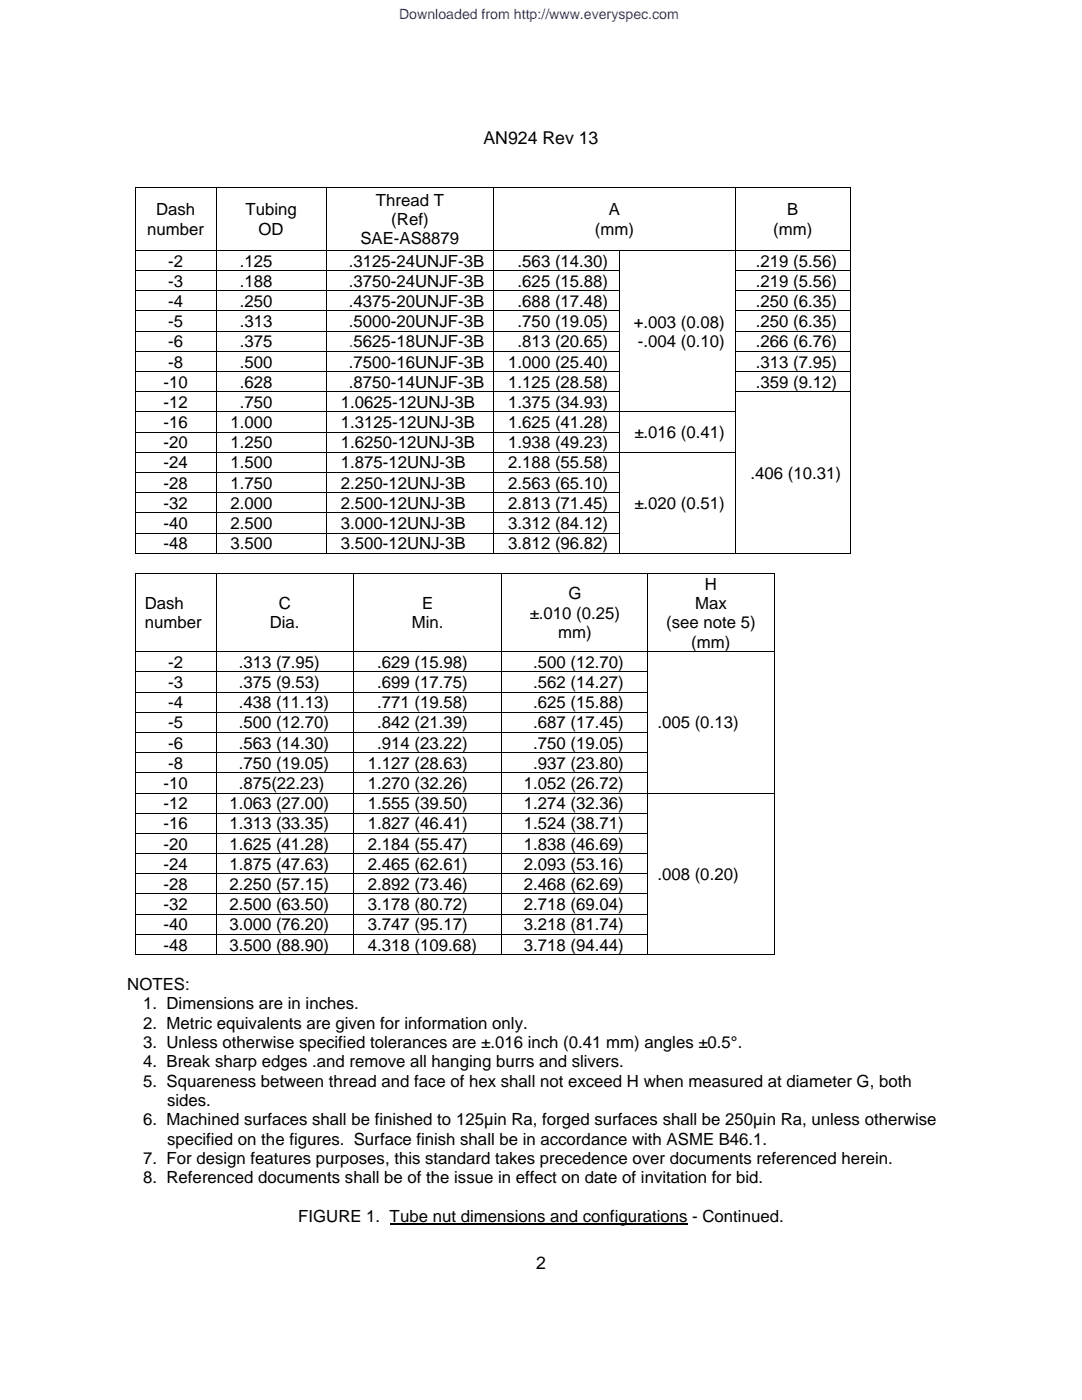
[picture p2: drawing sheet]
<svg xmlns="http://www.w3.org/2000/svg" width="216mm" height="279mm" viewBox="0 0 216 279" stroke-linecap="round" stroke-linejoin="round" font-family="sans-serif">
<defs><g id="words">
<g font-size="3.5">
<text x="96.5" y="28.7">AN924 Rev 13</text>
<text x="107" y="253.2">2</text>
</g>
<g font-size="3.3">
<text x="75" y="41.1">Thread T</text>
<text x="29.4" y="46.8">number</text>
<text x="31.1" y="43">Dash</text>
<text x="49" y="43">Tubing</text>
<text x="51.6" y="46.8">OD</text>
<text x="78.1" y="44.9">(Ref)</text>
<text x="118.7" y="46.8">(mm)</text>
<text x="121.5" y="43">A</text>
<text x="154.3" y="46.8">(mm)</text>
<text x="157.1" y="43">B</text>
<text x="33.5" y="53.2">-2</text>
<text x="47.9" y="53.2">.125</text>
<text x="69.6" y="53.2">.3125-24UNJF-3B</text>
<text x="71.9" y="48.8">SAE-AS8879</text>
<text x="103.3" y="53.2">.563 (14.30)</text>
<text x="150.8" y="53.2">.219 (5.56)</text>
<text x="33.5" y="57.2">-3</text>
<text x="47.9" y="57.2">.188</text>
<text x="69.6" y="57.2">.3750-24UNJF-3B</text>
<text x="103.3" y="57.2">.625 (15.88)</text>
<text x="150.8" y="57.2">.219 (5.56)</text>
<text x="33.5" y="61.3">-4</text>
<text x="33.5" y="65.3">-5</text>
<text x="47.9" y="61.3">.250</text>
<text x="47.9" y="65.3">.313</text>
<text x="69.6" y="61.3">.4375-20UNJF-3B</text>
<text x="69.6" y="65.3">.5000-20UNJF-3B</text>
<text x="103.3" y="61.3">.688 (17.48)</text>
<text x="103.3" y="65.3">.750 (19.05)</text>
<text x="126.5" y="65.4">+.003 (0.08)</text>
<text x="150.8" y="61.3">.250 (6.35)</text>
<text x="150.8" y="65.3">.250 (6.35)</text>
<text x="33.5" y="69.3">-6</text>
<text x="47.9" y="69.3">.375</text>
<text x="103.3" y="69.3">.813 (20.65)</text>
<text x="127.3" y="69.2">-.004 (0.10)</text>
<text x="150.8" y="69.3">.266 (6.76)</text>
<text x="32.6" y="77.4">-10</text>
<text x="33.5" y="73.3">-8</text>
<text x="47.9" y="73.3">.500</text>
<text x="47.9" y="77.4">.628</text>
<text x="69.6" y="73.3">.7500-16UNJF-3B</text>
<text x="69.6" y="77.4">.8750-14UNJF-3B</text>
<text x="101.4" y="73.3">1.000 (25.40)</text>
<text x="101.4" y="77.4">1.125 (28.58)</text>
<text x="150.8" y="73.3">.313 (7.95)</text>
<text x="150.8" y="77.4">.359 (9.12)</text>
<text x="32.6" y="81.4">-12</text>
<text x="47.9" y="81.4">.750</text>
<text x="68" y="81.4">1.0625-12UNJ-3B</text>
<text x="101.4" y="81.4">1.375 (34.93)</text>
<text x="32.6" y="85.4">-16</text>
<text x="32.6" y="89.5">-20</text>
<text x="46" y="85.4">1.000</text>
<text x="46" y="89.5">1.250</text>
<text x="68" y="85.4">1.3125-12UNJ-3B</text>
<text x="68" y="89.5">1.6250-12UNJ-3B</text>
<text x="101.4" y="85.4">1.625 (41.28)</text>
<text x="101.4" y="89.5">1.938 (49.23)</text>
<text x="126.6" y="87.5">±.016 (0.41)</text>
<text x="32.6" y="93.5">-24</text>
<text x="46" y="93.5">1.500</text>
<text x="68" y="93.5">1.875-12UNJ-3B</text>
<text x="101.4" y="93.5">2.188 (55.58)</text>
<text x="149.7" y="95.5">.406 (10.31)</text>
<text x="32.6" y="97.5">-28</text>
<text x="32.6" y="101.6">-32</text>
<text x="46" y="97.5">1.750</text>
<text x="46" y="101.6">2.000</text>
<text x="68" y="97.5">2.250-12UNJ-3B</text>
<text x="68" y="101.6">2.500-12UNJ-3B</text>
<text x="101.4" y="97.5">2.563 (65.10)</text>
<text x="101.4" y="101.6">2.813 (71.45)</text>
<text x="126.6" y="101.6">±.020 (0.51)</text>
<text x="32.6" y="105.6">-40</text>
<text x="46" y="105.6">2.500</text>
<text x="68" y="105.6">3.000-12UNJ-3B</text>
<text x="101.4" y="105.6">3.312 (84.12)</text>
<text x="32.6" y="109.6">-48</text>
<text x="46" y="109.6">3.500</text>
<text x="68" y="109.6">3.500-12UNJ-3B</text>
<text x="101.4" y="109.6">3.812 (96.82)</text>
<text x="113.4" y="119.6">G</text>
<text x="140.7" y="117.7">H</text>
<text x="28.9" y="121.5">Dash</text>
<text x="28.9" y="125.4">number</text>
<text x="53.8" y="125.4">Dia.</text>
<text x="55.6" y="121.5">C</text>
<text x="82.2" y="125.4">Min.</text>
<text x="84.2" y="121.5">E</text>
<text x="105.7" y="123.5">±.010 (0.25)</text>
<text x="132.9" y="125.4">(see note 5)</text>
<text x="138.7" y="121.5">Max</text>
<text x="111.4" y="127.3">mm)</text>
<text x="137.9" y="129.2">(mm)</text>
<text x="33.5" y="133.3">-2</text>
<text x="33.5" y="137.3">-3</text>
<text x="47.6" y="133.3">.313 (7.95)</text>
<text x="47.6" y="137.3">.375 (9.53)</text>
<text x="75.3" y="133.3">.629 (15.98)</text>
<text x="75.3" y="137.3">.699 (17.75)</text>
<text x="106.4" y="133.3">.500 (12.70)</text>
<text x="106.4" y="137.3">.562 (14.27)</text>
<text x="33.5" y="141.3">-4</text>
<text x="47.6" y="141.3">.438 (11.13)</text>
<text x="75.3" y="141.3">.771 (19.58)</text>
<text x="106.4" y="141.3">.625 (15.88)</text>
<text x="33.5" y="145.4">-5</text>
<text x="33.5" y="149.4">-6</text>
<text x="47.6" y="145.4">.500 (12.70)</text>
<text x="47.6" y="149.4">.563 (14.30)</text>
<text x="75.3" y="145.4">.842 (21.39)</text>
<text x="75.3" y="149.4">.914 (23.22)</text>
<text x="106.4" y="145.4">.687 (17.45)</text>
<text x="106.4" y="149.4">.750 (19.05)</text>
<text x="131.2" y="145.4">.005 (0.13)</text>
<text x="33.5" y="153.4">-8</text>
<text x="47.6" y="153.4">.750 (19.05)</text>
<text x="73.4" y="153.4">1.127 (28.63)</text>
<text x="106.4" y="153.4">.937 (23.80)</text>
<text x="32.6" y="157.5">-10</text>
<text x="32.6" y="161.5">-12</text>
<text x="45.8" y="161.5">1.063 (27.00)</text>
<text x="47.6" y="157.5">.875(22.23)</text>
<text x="73.4" y="157.5">1.270 (32.26)</text>
<text x="73.4" y="161.5">1.555 (39.50)</text>
<text x="104.5" y="157.5">1.052 (26.72)</text>
<text x="104.5" y="161.5">1.274 (32.36)</text>
<text x="32.6" y="165.5">-16</text>
<text x="45.8" y="165.5">1.313 (33.35)</text>
<text x="73.4" y="165.5">1.827 (46.41)</text>
<text x="104.5" y="165.5">1.524 (38.71)</text>
<text x="32.6" y="169.5">-20</text>
<text x="32.6" y="173.6">-24</text>
<text x="45.8" y="169.5">1.625 (41.28)</text>
<text x="45.8" y="173.6">1.875 (47.63)</text>
<text x="73.4" y="169.5">2.184 (55.47)</text>
<text x="73.4" y="173.6">2.465 (62.61)</text>
<text x="104.5" y="169.5">1.838 (46.69)</text>
<text x="104.5" y="173.6">2.093 (53.16)</text>
<text x="32.6" y="177.6">-28</text>
<text x="45.8" y="177.6">2.250 (57.15)</text>
<text x="73.4" y="177.6">2.892 (73.46)</text>
<text x="104.5" y="177.6">2.468 (62.69)</text>
<text x="131.2" y="175.6">.008 (0.20)</text>
<text x="32.6" y="181.6">-32</text>
<text x="32.6" y="185.7">-40</text>
<text x="45.8" y="181.6">2.500 (63.50)</text>
<text x="45.8" y="185.7">3.000 (76.20)</text>
<text x="73.4" y="181.6">3.178 (80.72)</text>
<text x="73.4" y="185.7">3.747 (95.17)</text>
<text x="104.5" y="181.6">2.718 (69.04)</text>
<text x="104.5" y="185.7">3.218 (81.74)</text>
<text x="32.6" y="189.7">-48</text>
<text x="45.8" y="189.7">3.500 (88.90)</text>
<text x="73.4" y="189.7">4.318 (109.68)</text>
<text x="104.5" y="189.7">3.718 (94.44)</text>
<text x="25.4" y="197.6">NOTES:</text>
<text x="28.6" y="201.4">1. Dimensions are in inches.</text>
<text x="28.6" y="209.1">3. Unless otherwise specified tolerances are ±.016 inch (0.41 mm) angles ±0.5°.</text>
<text x="28.6" y="205.3">2. Metric equivalents are given for information only.</text>
<text x="28.6" y="213">4. Break sharp edges .and remove all hanging burrs and slivers.</text>
<text x="28.6" y="216.9">5. Squareness between thread and face of hex shall not exceed H when measured at diameter G, both</text>
<text x="33.3" y="220.7">sides.</text>
<text x="28.6" y="224.6">6. Machined surfaces shall be finished to 125µin Ra, forged surfaces shall be 250µin Ra, unless otherwise</text>
<text x="28.6" y="232.3">7. For design features purposes, this standard takes precedence over documents referenced herein.</text>
<text x="33.3" y="228.4">specified on the figures. Surface finish shall be in accordance with ASME B46.1.</text>
<text x="28.6" y="236.1">8. Referenced documents shall be of the issue in effect on date of invitation for bid.</text>
<text x="59.5" y="243.8">FIGURE 1. Tube nut dimensions and configurations - Continued.</text>
</g>
<text font-size="3.3" fill="#f00" x="69.6" y="69.3">.5625-18UNJF-3B</text>
<text font-size="2.8" fill="#00f" x="79.6" y="3.8">Downloaded from http://www.everyspec.com</text>
</g></defs>
<g fill="#000">
<path d="M26.9 37.4h.2v.1h-.2zM43.1 37.4h.1v.1h-.1zM65 37.4h.2v.1h-.2zM98.4 37.4h.2v.1h-.2zM146.6 37.4h.2v.1h-.2zM169.6 37.4h.2v.1h-.2zM26.9 49.9h.2v.2h-.2zM26.9 53.9h.2v.2h-.2zM26.9 58h.2v.1h-.2zM43.1 49.9h.1v.2h-.1zM43.1 53.9h.1v.2h-.1zM43.1 58h.1v.1h-.1z"/>
<path d="M65 49.9h.2v.2h-.2zM65 53.9h.2v.2h-.2zM65 58h.2v.1h-.2zM98.4 49.9h.2v.2h-.2zM98.4 53.9h.2v.2h-.2zM98.4 58h.2v.1h-.2zM123.6 49.9h.2v.2h-.2zM123.6 53.9h.2v.2h-.2zM123.6 58h.2v.1h-.2zM146.6 49.9h.2v.2h-.2zM146.6 53.9h.2v.2h-.2zM146.6 58h.2v.1h-.2z"/>
<path d="M169.6 49.9h.2v.2h-.2zM169.6 53.9h.2v.2h-.2zM169.6 58h.2v.1h-.2zM26.9 62h.2v.1h-.2zM26.9 66h.2v.2h-.2zM26.9 70h.2v.2h-.2zM26.9 74.1h.2v.1h-.2zM26.9 78.1h.2v.2h-.2zM43.1 62h.1v.1h-.1zM43.1 66h.1v.2h-.1zM43.1 70h.1v.2h-.1zM43.1 74.1h.1v.1h-.1z"/>
<path d="M43.1 78.1h.1v.2h-.1zM65 62h.2v.1h-.2zM65 66h.2v.2h-.2zM65 70h.2v.2h-.2zM65 74.1h.2v.1h-.2zM65 78.1h.2v.2h-.2zM98.4 62h.2v.1h-.2zM98.4 66h.2v.2h-.2zM98.4 70h.2v.2h-.2zM98.4 74.1h.2v.1h-.2zM98.4 78.1h.2v.2h-.2zM123.6 62h.2v.1h-.2z"/>
<path d="M123.6 66h.2v.2h-.2zM123.6 70h.2v.2h-.2zM123.6 74.1h.2v.1h-.2zM123.6 78.1h.2v.2h-.2zM146.6 62h.2v.1h-.2zM146.6 66h.2v.2h-.2zM146.6 70h.2v.2h-.2zM146.6 74.1h.2v.1h-.2zM146.6 78.1h.2v.2h-.2zM169.6 62h.2v.1h-.2zM169.6 66h.2v.2h-.2zM169.6 70h.2v.2h-.2z"/>
<path d="M169.6 74.1h.2v.1h-.2zM169.6 78.1h.2v.2h-.2zM26.9 82.1h.2v.2h-.2zM26.9 86.2h.2v.1h-.2zM26.9 90.2h.2v.2h-.2zM26.9 94.2h.2v.2h-.2zM26.9 98.3h.2v.1h-.2zM43.1 82.1h.1v.2h-.1zM43.1 86.2h.1v.1h-.1zM43.1 90.2h.1v.2h-.1zM43.1 94.2h.1v.2h-.1zM43.1 98.3h.1v.1h-.1z"/>
<path d="M65 82.1h.2v.2h-.2zM65 86.2h.2v.1h-.2zM65 90.2h.2v.2h-.2zM65 94.2h.2v.2h-.2zM65 98.3h.2v.1h-.2zM98.4 82.1h.2v.2h-.2zM98.4 86.2h.2v.1h-.2zM98.4 90.2h.2v.2h-.2zM98.4 94.2h.2v.2h-.2zM98.4 98.3h.2v.1h-.2zM123.6 82.1h.2v.2h-.2zM123.6 86.2h.2v.1h-.2z"/>
<path d="M123.6 90.2h.2v.2h-.2zM123.6 94.2h.2v.2h-.2zM123.6 98.3h.2v.1h-.2zM146.6 82.1h.2v.2h-.2zM146.6 86.2h.2v.1h-.2zM146.6 90.2h.2v.2h-.2zM146.6 94.2h.2v.2h-.2zM146.6 98.3h.2v.1h-.2zM169.6 82.1h.2v.2h-.2zM169.6 86.2h.2v.1h-.2zM169.6 90.2h.2v.2h-.2zM169.6 94.2h.2v.2h-.2z"/>
<path d="M169.6 98.3h.2v.1h-.2zM26.9 102.3h.2v.1h-.2zM26.9 106.3h.2v.2h-.2zM26.9 110.3h.2v.2h-.2zM26.9 114.4h.2v.1h-.2zM43.1 102.3h.1v.1h-.1zM43.1 106.3h.1v.2h-.1zM43.1 110.3h.1v.2h-.1zM43.1 114.4h.1v.1h-.1zM65 102.3h.2v.1h-.2zM65 106.3h.2v.2h-.2zM65 110.3h.2v.2h-.2z"/>
<path d="M70.4 114.4h.2v.1h-.2zM98.4 102.3h.2v.1h-.2zM98.4 106.3h.2v.2h-.2zM98.4 110.3h.2v.2h-.2zM100.1 114.4h.1v.1h-.1zM123.6 102.3h.2v.1h-.2zM123.6 106.3h.2v.2h-.2zM123.6 110.3h.2v.2h-.2zM129.2 114.4h.2v.1h-.2zM146.6 102.3h.2v.1h-.2zM146.6 106.3h.2v.2h-.2zM146.6 110.3h.2v.2h-.2z"/>
<path d="M154.4 114.4h.2v.1h-.2zM169.6 102.3h.2v.1h-.2zM169.6 106.3h.2v.2h-.2zM169.6 110.3h.2v.2h-.2zM26.9 130h.2v.1h-.2zM26.9 134h.2v.2h-.2zM26.9 138h.2v.2h-.2zM43.1 130h.1v.1h-.1zM43.1 134h.1v.2h-.1zM43.1 138h.1v.2h-.1zM70.4 130h.2v.1h-.2zM70.4 134h.2v.2h-.2z"/>
<path d="M70.4 138h.2v.2h-.2zM100.1 130h.1v.1h-.1zM100.1 134h.1v.2h-.1zM100.1 138h.1v.2h-.1zM129.2 130h.2v.1h-.2zM129.2 134h.2v.2h-.2zM129.2 138h.2v.2h-.2zM154.4 130h.2v.1h-.2zM154.4 134h.2v.2h-.2zM154.4 138h.2v.2h-.2zM26.9 142h.2v.2h-.2zM26.9 146.1h.2v.2h-.2z"/>
<path d="M26.9 150.1h.2v.2h-.2zM26.9 154.1h.2v.2h-.2zM26.9 158.2h.2v.1h-.2zM43.1 142h.1v.2h-.1zM43.1 146.1h.1v.2h-.1zM43.1 150.1h.1v.2h-.1zM43.1 154.1h.1v.2h-.1zM43.1 158.2h.1v.1h-.1zM70.4 142h.2v.2h-.2zM70.4 146.1h.2v.2h-.2zM70.4 150.1h.2v.2h-.2zM70.4 154.1h.2v.2h-.2z"/>
<path d="M70.4 158.2h.2v.1h-.2zM100.1 142h.1v.2h-.1zM100.1 146.1h.1v.2h-.1zM100.1 150.1h.1v.2h-.1zM100.1 154.1h.1v.2h-.1zM100.1 158.2h.1v.1h-.1zM129.2 142h.2v.2h-.2zM129.2 146.1h.2v.2h-.2zM129.2 150.1h.2v.2h-.2zM129.2 154.1h.2v.2h-.2zM129.2 158.2h.2v.1h-.2zM154.4 142h.2v.2h-.2z"/>
<path d="M154.4 146.1h.2v.2h-.2zM154.4 150.1h.2v.2h-.2zM154.4 154.1h.2v.2h-.2zM154.4 158.2h.2v.1h-.2zM26.9 162.2h.2v.2h-.2zM26.9 166.2h.2v.2h-.2zM26.9 170.3h.2v.1h-.2zM26.9 174.3h.2v.2h-.2zM26.9 178.3h.2v.2h-.2zM43.1 162.2h.1v.2h-.1zM43.1 166.2h.1v.2h-.1zM43.1 170.3h.1v.1h-.1z"/>
<path d="M43.1 174.3h.1v.2h-.1zM43.1 178.3h.1v.2h-.1zM70.4 162.2h.2v.2h-.2zM70.4 166.2h.2v.2h-.2zM70.4 170.3h.2v.1h-.2zM70.4 174.3h.2v.2h-.2zM70.4 178.3h.2v.2h-.2zM100.1 162.2h.1v.2h-.1zM100.1 166.2h.1v.2h-.1zM100.1 170.3h.1v.1h-.1zM100.1 174.3h.1v.2h-.1zM100.1 178.3h.1v.2h-.1z"/>
<path d="M129.2 162.2h.2v.2h-.2zM129.2 166.2h.2v.2h-.2zM129.2 170.3h.2v.1h-.2zM129.2 174.3h.2v.2h-.2zM129.2 178.3h.2v.2h-.2zM154.4 162.2h.2v.2h-.2zM154.4 166.2h.2v.2h-.2zM154.4 170.3h.2v.1h-.2zM154.4 174.3h.2v.2h-.2zM154.4 178.3h.2v.2h-.2zM26.9 182.4h.2v.1h-.2zM26.9 186.4h.2v.2h-.2z"/>
<path d="M26.9 190.4h.2v.2h-.2zM43.1 182.4h.1v.1h-.1zM43.1 186.4h.1v.2h-.1zM43.1 190.4h.1v.2h-.1zM70.4 182.4h.2v.1h-.2zM70.4 186.4h.2v.2h-.2zM70.4 190.4h.2v.2h-.2zM100.1 182.4h.1v.1h-.1zM100.1 186.4h.1v.2h-.1zM100.1 190.4h.1v.2h-.1zM129.2 182.4h.2v.1h-.2zM129.2 186.4h.2v.2h-.2z"/>
<path d="M129.2 190.4h.2v.2h-.2zM154.4 182.4h.2v.1h-.2zM154.4 186.4h.2v.2h-.2zM154.4 190.4h.2v.2h-.2z"/>
</g>
<g fill="none" stroke="#000" stroke-width=".2">
<path d="M27 37.5v12.4M27.1 37.4h16M43.1 37.5v12.4M43.2 37.4h21.8M65.1 37.5v12.4M65.2 37.4h33.2M98.5 37.5v12.4M98.6 37.4h48M146.7 37.5v12.4M146.8 37.4h22.8M169.7 37.5v12.4M27 50.1v3.8"/>
<path d="M27 54.1v3.9M27 58.1v3.9M27.1 50h16M27.1 54h16M27.1 58h16M43.1 50.1v3.8M43.1 54.1v3.9M43.1 58.1v3.9M43.2 50h21.8M43.2 54h21.8M43.2 58h21.8M65.1 50.1v3.8"/>
<path d="M65.1 54.1v3.9M65.1 58.1v3.9M65.2 50h33.2M65.2 54h33.2M65.2 58h33.2M98.5 50.1v3.8M98.5 54.1v3.9M98.5 58.1v3.9M98.6 50h25M98.6 54h25M98.6 58h25M123.7 50.1v3.8"/>
<path d="M123.7 54.1v3.9M123.7 58.1v3.9M123.8 50h22.8M146.7 50.1v3.8M146.7 54.1v3.9M146.7 58.1v3.9M146.8 50h22.8M146.8 54h22.8M146.8 58h22.8M169.7 50.1v3.8M169.7 54.1v3.9M169.7 58.1v3.9"/>
<path d="M27 62.1v3.9M27 66.2v3.8M27 70.2v3.9M27 74.2v3.9M27 78.3v3.8M27.1 62.1h16M27.1 66.1h16M27.1 70.1h16M27.1 74.1h16M27.1 78.2h16M43.1 62.1v3.9M43.1 66.2v3.8"/>
<path d="M43.1 70.2v3.9M43.1 74.2v3.9M43.1 78.3v3.8M43.2 62.1h21.8M43.2 66.1h21.8M43.2 70.1h21.8M43.2 74.1h21.8M43.2 78.2h21.8M65.1 62.1v3.9M65.1 66.2v3.8M65.1 70.2v3.9M65.1 74.2v3.9"/>
<path d="M65.1 78.3v3.8M65.2 62.1h33.2M65.2 66.1h33.2M65.2 70.1h33.2M65.2 74.1h33.2M65.2 78.2h33.2M98.5 62.1v3.9M98.5 66.2v3.8M98.5 70.2v3.9M98.5 74.2v3.9M98.5 78.3v3.8M98.6 62.1h25"/>
<path d="M98.6 66.1h25M98.6 70.1h25M98.6 74.1h25M98.6 78.2h25M123.7 62.1v3.9M123.7 66.2v3.8M123.7 70.2v3.9M123.7 74.2v3.9M123.7 78.3v3.8M146.7 62.1v3.9M146.7 66.2v3.8M146.7 70.2v3.9"/>
<path d="M146.7 74.2v3.9M146.7 78.3v3.8M146.8 62.1h22.8M146.8 66.1h22.8M146.8 70.1h22.8M146.8 74.1h22.8M146.8 78.2h22.8M169.7 62.1v3.9M169.7 66.2v3.8M169.7 70.2v3.9M169.7 74.2v3.9M169.7 78.3v3.8"/>
<path d="M27 82.3v3.9M27 86.3v3.9M27 90.4v3.8M27 94.4v3.9M27 98.4v3.9M27.1 82.2h16M27.1 86.3h16M27.1 90.3h16M27.1 94.3h16M27.1 98.3h16M43.1 82.3v3.9M43.1 86.3v3.9"/>
<path d="M43.1 90.4v3.8M43.1 94.4v3.9M43.1 98.4v3.9M43.2 82.2h21.8M43.2 86.3h21.8M43.2 90.3h21.8M43.2 94.3h21.8M43.2 98.3h21.8M65.1 82.3v3.9M65.1 86.3v3.9M65.1 90.4v3.8M65.1 94.4v3.9"/>
<path d="M65.1 98.4v3.9M65.2 82.2h33.2M65.2 86.3h33.2M65.2 90.3h33.2M65.2 94.3h33.2M65.2 98.3h33.2M98.5 82.3v3.9M98.5 86.3v3.9M98.5 90.4v3.8M98.5 94.4v3.9M98.5 98.4v3.9M98.6 82.2h25"/>
<path d="M98.6 86.3h25M98.6 90.3h25M98.6 94.3h25M98.6 98.3h25M123.7 82.3v3.9M123.7 86.3v3.9M123.7 90.4v3.8M123.7 94.4v3.9M123.7 98.4v3.9M123.8 82.2h22.8M123.8 90.3h22.8M146.7 82.3v3.9"/>
<path d="M146.7 86.3v3.9M146.7 90.4v3.8M146.7 94.4v3.9M146.7 98.4v3.9M169.7 82.3v3.9M169.7 86.3v3.9M169.7 90.4v3.8M169.7 94.4v3.9M169.7 98.4v3.9M27 102.4v3.9M27 106.5v3.8M27 114.5v15.5"/>
<path d="M27.1 102.4h16M27.1 106.4h16M27.1 110.4h16M27.1 114.4h16M43.1 102.4v3.9M43.1 106.5v3.8M43.1 114.5v15.5M43.2 102.4h21.8M43.2 106.4h21.8M43.2 110.4h21.8M43.2 114.4h27.2M65.1 102.4v3.9"/>
<path d="M65.1 106.5v3.8M65.2 102.4h33.2M65.2 106.4h33.2M65.2 110.4h33.2M70.5 114.5v15.5M70.6 114.4h29.5M98.5 102.4v3.9M98.5 106.5v3.8M98.6 102.4h25M98.6 106.4h25M98.6 110.4h25M100.1 114.5v15.5"/>
<path d="M100.2 114.4h29M123.7 102.4v3.9M123.7 106.5v3.8M123.8 110.4h22.8M129.3 114.5v15.5M129.4 114.4h25M146.7 102.4v3.9M146.7 106.5v3.8M146.8 110.4h22.8M154.5 114.5v15.5M169.7 102.4v3.9M169.7 106.5v3.8"/>
<path d="M27 130.1v3.9M27 134.2v3.8M27 138.2v3.8M27.1 130h16M27.1 134.1h16M27.1 138.1h16M43.1 130.1v3.9M43.1 134.2v3.8M43.1 138.2v3.8M43.2 130h27.2M43.2 134.1h27.2M43.2 138.1h27.2"/>
<path d="M70.5 130.1v3.9M70.5 134.2v3.8M70.5 138.2v3.8M70.6 130h29.5M70.6 134.1h29.5M70.6 138.1h29.5M100.1 130.1v3.9M100.1 134.2v3.8M100.1 138.2v3.8M100.2 130h29M100.2 134.1h29M100.2 138.1h29"/>
<path d="M129.3 130.1v3.9M129.3 134.2v3.8M129.3 138.2v3.8M129.4 130h25M154.5 130.1v3.9M154.5 134.2v3.8M154.5 138.2v3.8M27 142.2v3.9M27 146.3v3.8M27 150.3v3.8M27 154.3v3.9M27 158.3v3.9"/>
<path d="M27.1 142.1h16M27.1 146.2h16M27.1 150.2h16M27.1 154.2h16M27.1 158.3h16M43.1 142.2v3.9M43.1 146.3v3.8M43.1 150.3v3.8M43.1 154.3v3.9M43.1 158.3v3.9M43.2 142.1h27.2M43.2 146.2h27.2"/>
<path d="M43.2 150.2h27.2M43.2 154.2h27.2M43.2 158.3h27.2M70.5 142.2v3.9M70.5 146.3v3.8M70.5 150.3v3.8M70.5 154.3v3.9M70.5 158.3v3.9M70.6 142.1h29.5M70.6 146.2h29.5M70.6 150.2h29.5M70.6 154.2h29.5"/>
<path d="M70.6 158.3h29.5M100.1 142.2v3.9M100.1 146.3v3.8M100.1 150.3v3.8M100.1 154.3v3.9M100.1 158.3v3.9M100.2 142.1h29M100.2 146.2h29M100.2 150.2h29M100.2 154.2h29M100.2 158.3h29M129.3 142.2v3.9"/>
<path d="M129.3 146.3v3.8M129.3 150.3v3.8M129.3 154.3v3.9M129.3 158.3v3.9M129.4 158.3h25M154.5 142.2v3.9M154.5 146.3v3.8M154.5 150.3v3.8M154.5 154.3v3.9M154.5 158.3v3.9M27 162.4v3.8M27 166.4v3.9"/>
<path d="M27 170.4v3.9M27 174.5v3.8M27 178.5v3.9M27.1 162.3h16M27.1 166.3h16M27.1 170.3h16M27.1 174.4h16M27.1 178.4h16M43.1 162.4v3.8M43.1 166.4v3.9M43.1 170.4v3.9M43.1 174.5v3.8"/>
<path d="M43.1 178.5v3.9M43.2 162.3h27.2M43.2 166.3h27.2M43.2 170.3h27.2M43.2 174.4h27.2M43.2 178.4h27.2M70.5 162.4v3.8M70.5 166.4v3.9M70.5 170.4v3.9M70.5 174.5v3.8M70.5 178.5v3.9M70.6 162.3h29.5"/>
<path d="M70.6 166.3h29.5M70.6 170.3h29.5M70.6 174.4h29.5M70.6 178.4h29.5M100.1 162.4v3.8M100.1 166.4v3.9M100.1 170.4v3.9M100.1 174.5v3.8M100.1 178.5v3.9M100.2 162.3h29M100.2 166.3h29M100.2 170.3h29"/>
<path d="M100.2 174.4h29M100.2 178.4h29M129.3 162.4v3.8M129.3 166.4v3.9M129.3 170.4v3.9M129.3 174.5v3.8M129.3 178.5v3.9M154.5 162.4v3.8M154.5 166.4v3.9M154.5 170.4v3.9M154.5 174.5v3.8M154.5 178.5v3.9"/>
<path d="M27 182.5v3.9M27 186.6v3.8M27.1 182.4h16M27.1 186.5h16M27.1 190.5h16M43.1 182.5v3.9M43.1 186.6v3.8M43.2 182.4h27.2M43.2 186.5h27.2M43.2 190.5h27.2M70.5 182.5v3.9M70.5 186.6v3.8"/>
<path d="M70.6 182.4h29.5M70.6 186.5h29.5M70.6 190.5h29.5M100.1 182.5v3.9M100.1 186.6v3.8M100.2 182.4h29M100.2 186.5h29M100.2 190.5h29M129.3 182.5v3.9M129.3 186.6v3.8M129.4 190.5h25M154.5 182.5v3.9"/>
<path d="M154.5 186.6v3.8"/>
</g>
<path d="M77.7 244.3h59.5" fill="none" stroke="#000" stroke-width=".25"/>
<path d="M79.6 1.8h56.7v2.6h-56.7z" fill="#fff"/>
<use href="#words"/>
</svg>
